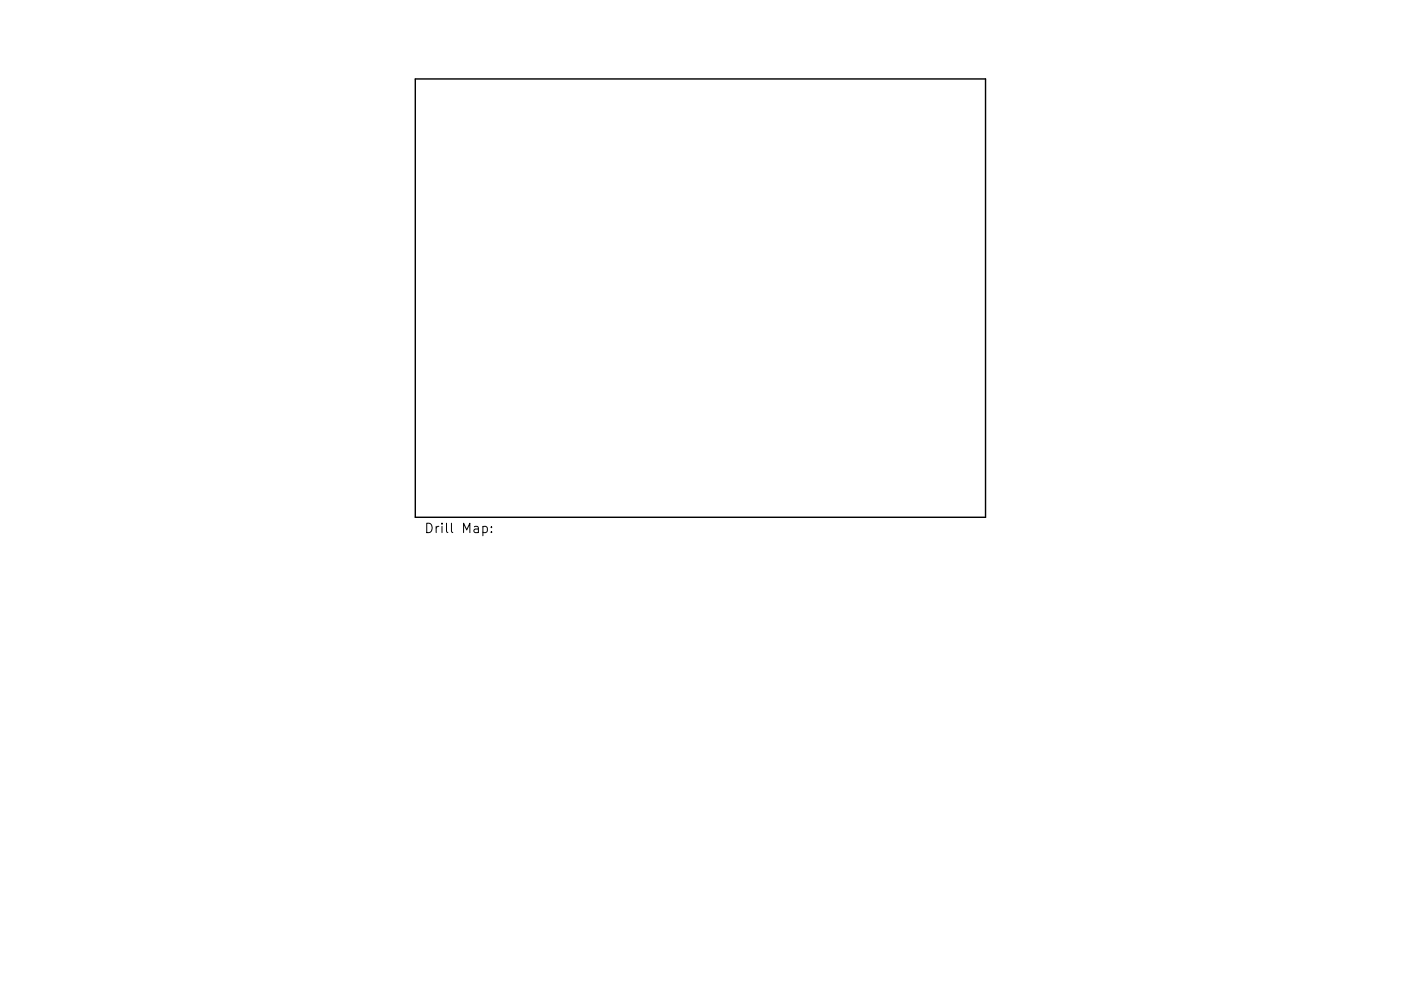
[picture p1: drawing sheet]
<svg xmlns="http://www.w3.org/2000/svg" width="297mm" height="210mm" viewBox="0 0 297 210" stroke-linecap="round" stroke-linejoin="round" font-family="sans-serif">
<defs><g id="words">
<text font-size="2.8" x="89.9" y="113.1">Drill Map:</text>
</g></defs>
<path d="M88.1 16.8h120.9v93h-120.9z" fill="none" stroke="#000" stroke-width=".3"/>
<path d="M102.4 111.8l.6-.1 .3 .4v.5l-.2 .3h-.7M104.2 112.8v.2M104.2 111.8v.2" fill="none" stroke="#000" stroke-width=".21"/>
<use href="#words"/>
</svg>
